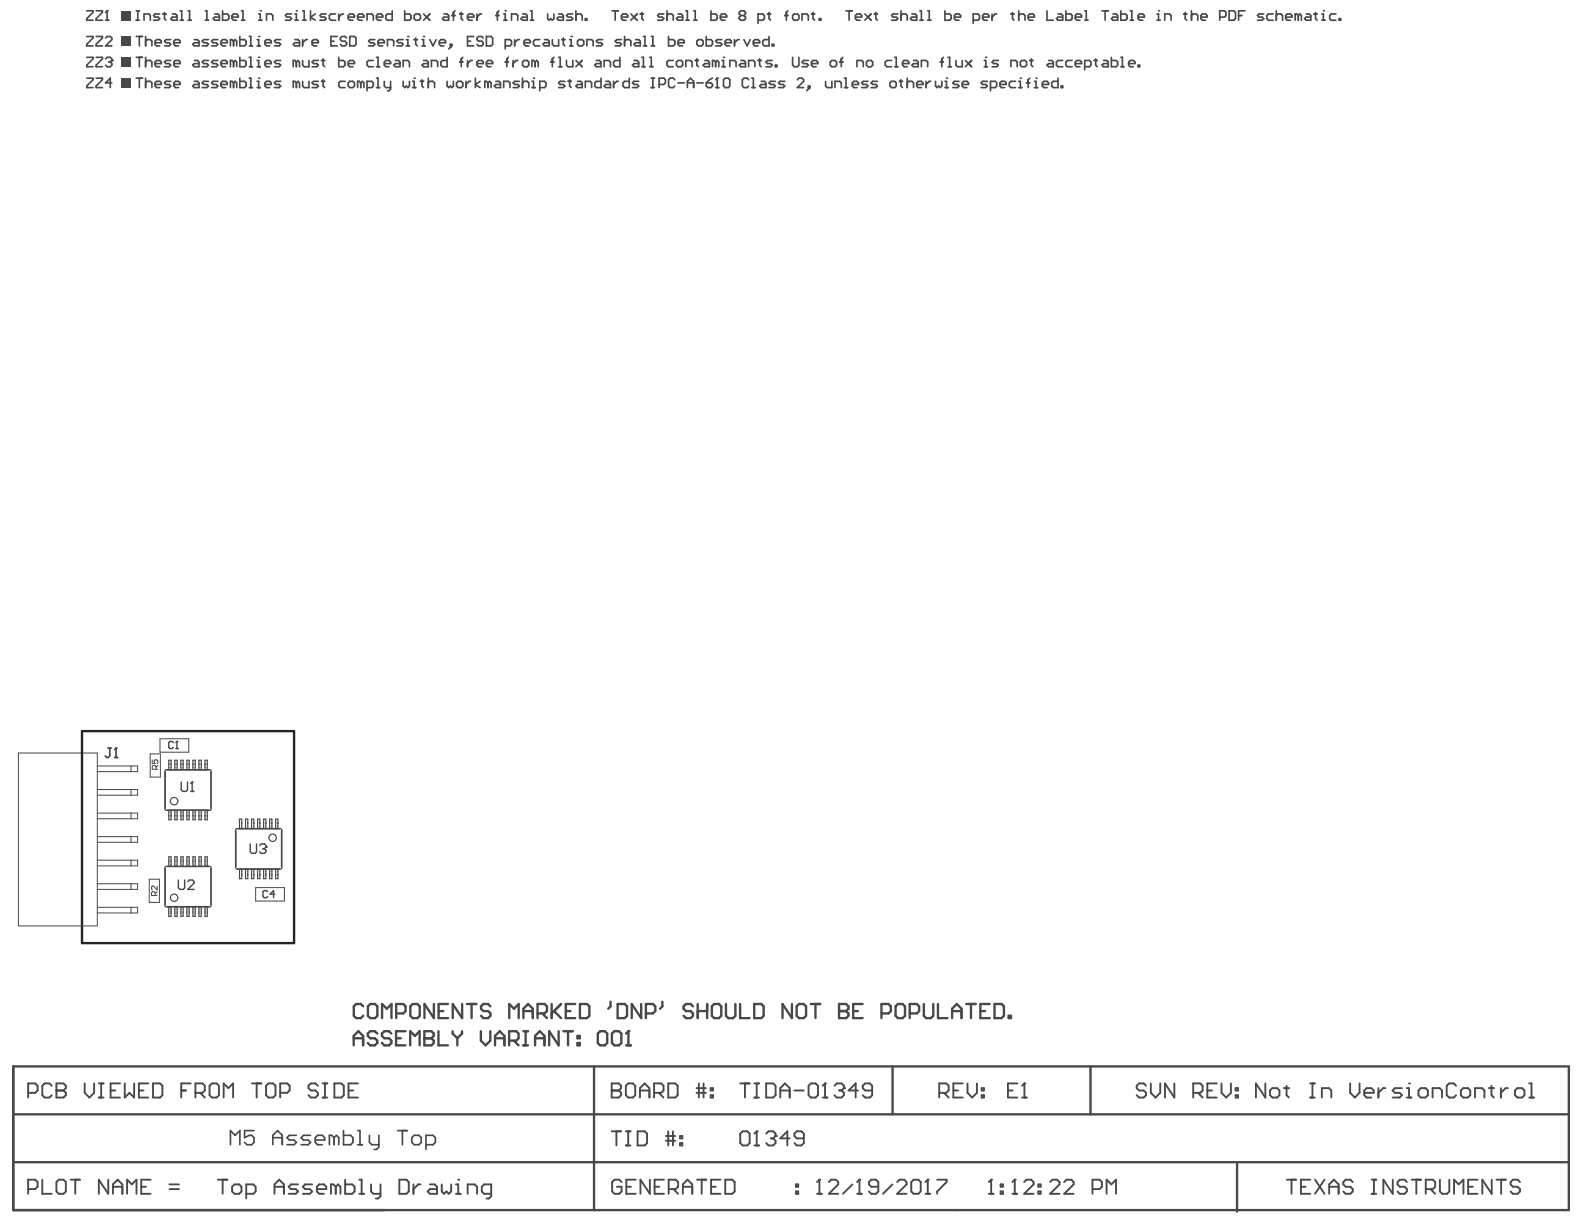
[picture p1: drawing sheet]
<svg xmlns="http://www.w3.org/2000/svg" width="279mm" height="216mm" viewBox="0 0 279 216" stroke-linecap="round" stroke-linejoin="round" font-family="sans-serif">
<path d="M14.5 129h37.4v37.4h-37.4z" fill="none" stroke="#242424" stroke-width=".42"/>
<g fill="none" stroke="#484848" stroke-width=".18">
<path d="M3.2 132.8h14v30.5h-14zM17.2 135.1h7.1v1h-7.1M17.2 139.3h7.1v1h-7.1M23.1 135.1v1M23.1 139.3v1M26.5 133h1.8v4.1h-1.8zM28.2 130.3h5.1v2.4h-5.1zM17.2 143.4h7.1v1h-7.1M17.2 147.6h7.1v1h-7.1M17.2 151.7h7.1v1h-7.1M17.2 155.9h7.1v1h-7.1M23.1 143.4v1"/>
<path d="M23.1 147.6v1M23.1 151.7v1M23.1 155.9v1M26.3 155.1h1.8v4.1h-1.8zM45.1 156.6h5.1v2.3h-5.1zM17.2 160h7.1v1h-7.1M23.1 160v1"/>
</g>
<g fill="none" stroke="#484848" stroke-width=".21">
<path d="M29.1 136.1v6.5M29.2 136.2v6.3M29.4 135.7h7.5M29.5 135.8h7.4M29.8 135.7v-1.6h.4v1.6M30.8 135.7v-1.6h.4v1.6M31.9 135.7v-1.6h.4v1.6M33 135.7v-1.6h.4v1.6M34 135.7v-1.6h.4v1.6M35.1 135.7v-1.6h.4v1.6M36.2 135.7v-1.6h.4v1.6M37.2 136.2v6.3"/>
<path d="M37.3 136.1v6.5M29.1 153.1v6.6M29.2 153.2v6.4M29.4 160h7.5M29.4 152.8h7.5M29.4 142.9h7.5M29.5 159.9h7.4M29.5 152.9h7.4M29.5 142.9h7.4M29.8 160v1.6h.4v-1.6M29.8 142.9v1.7h.4v-1.7M29.8 152.8v-1.7h.4v1.7"/>
<path d="M30.8 142.9v1.7h.4v-1.7M30.8 152.8v-1.7h.4v1.7M30.8 160v1.6h.4v-1.6M31.9 142.9v1.7h.4v-1.7M31.9 152.8v-1.7h.4v1.7M31.9 160v1.6h.4v-1.6M33 160v1.6h.4v-1.6M33 152.8v-1.7h.4v1.7M33 142.9v1.7h.4v-1.7M34 160v1.6h.4v-1.6M34 152.8v-1.7h.4v1.7M34 142.9v1.7h.4v-1.7"/>
<path d="M35.1 160v1.6h.4v-1.6M35.1 152.8v-1.7h.4v1.7M35.1 142.9v1.7h.4v-1.7M36.2 160v1.6h.4v-1.6M36.2 152.8v-1.7h.4v1.7M36.2 142.9v1.7h.4v-1.7M37.2 153.2v6.4M37.3 153.1v6.6M41.5 146.5v6.5M41.6 146.5v6.4M41.9 153.3h7.5M41.9 146.1h7.5"/>
<path d="M41.9 153.3h7.4M41.9 146.2h7.4M42.2 146.1v-1.6h.4v1.6M42.2 153.3v1.7h.4v-1.7M43.3 146.1v-1.6h.4v1.6M43.3 153.3v1.7h.4v-1.7M44.4 153.3v1.7h.4v-1.7M44.4 146.1v-1.6h.4v1.6M45.4 153.3v1.7h.4v-1.7M45.4 146.1v-1.6h.4v1.6M46.5 153.3v1.7h.4v-1.7M46.5 146.1v-1.6h.4v1.6"/>
<path d="M47.6 153.3v1.7h.4v-1.7M47.6 146.1v-1.6h.4v1.6M48.6 153.3v1.7h.4v-1.7M48.6 146.1v-1.6h.4v1.6M49.6 146.5v6.4M49.7 146.5v6.5"/>
</g>
<path d="M2.3 188.1h274.4v25.3h-274.4zM2.3 196.6h274.4M104.8 188.1v25.3M157.4 188.1v8.5M192.4 188.1v8.5M2.3 205h274.3M218.2 205.3v8.4" fill="none" stroke="#484848" stroke-width=".42"/>
<g fill="#484848">
<path d="M21.3 1.9h1.7v1.7h-1.7z" fill-rule="evenodd"/>
<path d="M21.3 6.4h1.7v1.7h-1.7z" fill-rule="evenodd"/>
<path d="M21.3 10.1h1.7v1.7h-1.7z" fill-rule="evenodd"/>
<path d="M21.3 13.8h1.7v1.7h-1.7z" fill-rule="evenodd"/>
</g>
<g fill="none" stroke="#484848" stroke-width=".33">
<path d="M223.2 191.1v2.5l-1.7-2.5v2.5M224 192.3l.4-.4h.9l.4 .4v.9l-.4 .4h-.9l-.4-.4zM226.5 191.9h.8M226.9 191.5v1.7l.4 .4M231.1 193.6h.8M231.1 191.1h.8M231.5 191.1v2.5M233.2 193.6v-1.7h1.2l.4 .4v1.3M238.1 191.1v1.7l.9 .8 .8-.8v-1.7M240.6 192.8h1.7v-.5l-.4-.4h-.8l-.5 .4v.9l.5 .4h.8M243.1 191.9v1.7M244.4 191.9h-.4l-.9 .9"/>
<path d="M247.3 191.9h-1.3l-.4 .4 .4 .5h.9l.4 .4-.4 .4h-1.3M248.1 193.6h.9M248.1 191.9h.4v1.7"/>
</g>
<circle cx="248.5" cy="191.1" r=".17" fill="#484848"/>
<g fill="none" stroke="#484848" stroke-width=".33">
<path d="M177.8 192.3h.8M179.4 191.1h-1.6v2.5h1.6M180.3 193.6h.8M180.7 191.1v2.5M250.6 191.9h.8l.5 .4v.9l-.5 .4h-.8l-.4-.4v-.9zM252.7 193.6v-1.7h1.2l.5 .4v1.3M256.8 191.5l-.4-.4h-.8l-.4 .4v1.7l.4 .4h.8l.4-.4M257.7 192.3l.4-.4h.8l.4 .4v.9l-.4 .4h-.8l-.4-.4zM260.2 193.6v-1.7h1.2l.4 .4v1.3M262.7 191.9h.8M263.1 191.5v1.7l.4 .4M264.7 191.9v1.7"/>
<path d="M266 191.9h-.4l-.9 .9M267.2 192.3l.4-.4h.9l.4 .4v.9l-.4 .4h-.9l-.4-.4zM269.7 193.6h.9M269.7 191.1h.4v2.5"/>
</g>
<path d="M26.8 134v.7h.5l-.1-.3 .1-.4h.4l.1 .2v.3l-.1 .2M27.5 135.7v-.5l-.2-.2h-.3l-.2 .2v.5h1M27.8 135l-.3 .4M27.4 158v-.5l-.2-.2h-.3l-.2 .2v.5h1M27.7 156.3v.7l-.6-.7-.4 .2v.3l.2 .2M27.7 157.3l-.3 .3" fill="none" stroke="#484848" stroke-width=".18"/>
<circle cx="180.7" cy="191.1" r=".17" fill="#484848"/>
<g fill="none" stroke="#484848" stroke-width=".33">
<path d="M107.9 191.1v2.5h1.2l.5-.4v-.4l-.5-.5h-1.2M180.7 191.1l-.4 .4M5 209.7h1.2l.4-.4v-.8l-.4-.4h-1.2v2.5M7.5 208.1v2.5h1.6M10 208.5l.4-.4h.8l.4 .4v1.7l-.4 .4h-.8l-.4-.4zM12.4 208.1h1.7M13.3 208.1v2.5M19.1 208.1v2.5l-1.7-2.5v2.5M19.9 210.6v-1.7l.9-.8 .8 .8v1.7M19.9 209.3h1.7M22.4 210.6v-2.5l.8 .8 .9-.8v2.5M24.9 209.3h.8"/>
<path d="M26.6 208.1h-1.7v2.5h1.7M29.9 209.7h1.7M29.9 208.9h1.7M109.6 208.5l-.4-.4h-.8l-.4 .4v1.7l.4 .4h.8l.4-.4v-.9h-.8M110.5 209.3h.8M112.1 208.1h-1.6v2.5h1.6M114.6 208.1v2.5l-1.6-2.5v2.5M115.5 209.3h.8M117.1 208.1h-1.6v2.5h1.6M118 209.7h1.2l.4-.4v-.8l-.4-.4h-1.2v2.5M118.8 209.7l.8 .9M120.4 209.3h1.7"/>
<path d="M120.4 210.6v-1.7l.9-.8 .8 .8v1.7M122.9 208.1h1.7M123.8 208.1v2.5M125.4 209.3h.9M127.1 208.1h-1.7v2.5h1.7M127.9 208.1h1.3l.4 .4v1.7l-.4 .4h-1.3zM140.4 210.2h.4v.4h-.4zM140.4 208.9h.4v.4h-.4z"/>
</g>
<path d="M30.6 131l-.2-.2h-.4l-.2 .2v.8l.2 .2h.4l.2-.2M31 132h.4M31.2 130.8h.1M31.2 130.8v1.2M31.2 130.8l-.2 .2" fill="none" stroke="#484848" stroke-width=".25"/>
<g fill="none" stroke="#484848" stroke-width=".29">
<path d="M15.3 6.4h1.1v.3l-1.1 1.1v.3h1.1M15.3 10.1h1.1v.3l-1.1 1.1v.3h1.1M17 6.4h1.1v.3l-1.1 1.1v.3h1.1M17 10.1h1.1v.3l-1.1 1.1v.3h1.1M18.6 6.7l.3-.3h.6l.2 .3v.3l-1.1 1.1h1.1M18.6 10.4l.3-.3h.6l.2 .3v.3M19.2 10.9h.3M19.5 10.9l.2 .3v.3l-.2 .3h-.6l-.3-.3M19.7 10.7h.1M19.7 10.7l-.2 .2M24 6.4h1.1M24 10.1h1.1"/>
<path d="M24.6 6.4v1.7M24.6 10.1v1.7M25.7 6.4v1.7M25.7 10.1v1.7M25.7 7.3l.3-.3h.5l.3 .3v.8M25.7 10.9l.3-.2h.5l.3 .2v.9M27.3 7.5h1.2v-.2l-.3-.3h-.6l-.3 .3v.5l.3 .3h.6M27.3 11.2h1.2v-.3l-.3-.2h-.6l-.3 .2v.6l.3 .3h.6M30.1 7h-.8l-.3 .3 .3 .2h.5l.3 .3-.3 .3h-.8M30.1 10.7h-.8l-.3 .2 .3 .3h.5l.3 .3-.3 .3h-.8M30.7 7.5h1.1v-.2l-.3-.3h-.6l-.2 .3v.5l.2 .3h.6M30.7 11.2h1.1v-.3l-.3-.2h-.6l-.2 .2v.6l.2 .3h.6"/>
<path d="M34.3 7h.5l.3 .3v.8h-.8l-.3-.3 .3-.3h.8M34.3 10.7h.5l.3 .2v.9h-.8l-.3-.3 .3-.3h.8M36.8 7h-.9l-.2 .3 .2 .2h.6l.3 .3-.3 .3h-.8M36.8 10.7h-.9l-.2 .2 .2 .3h.6l.3 .3-.3 .3h-.8M38.4 7h-.8l-.3 .3 .3 .2h.6l.2 .3-.2 .3h-.9M38.4 10.7h-.8l-.3 .2 .3 .3h.6l.2 .3-.2 .3h-.9M39 7.5h1.1v-.2l-.3-.3h-.5l-.3 .3v.5l.3 .3h.5M39 11.2h1.1v-.3l-.3-.2h-.5l-.3 .2v.6l.3 .3h.5M41.2 7.3l-.3-.3h-.3v1.1M41.2 10.9l-.3-.2h-.3v1.1M41.2 7.3v.8M41.2 10.9v.9"/>
<path d="M41.2 7.3l.3-.3 .3 .3v.8M41.2 10.9l.3-.2 .3 .2v.9M42.3 6.4v1.7h.8l.3-.3v-.5l-.3-.3h-.8M42.3 10.1v1.7h.8l.3-.3v-.6l-.3-.2h-.8M44 6.4h.2v1.7M44 8.1h.5M44 10.1h.2v1.7M44 11.8h.5M45.4 8.1h.5M45.4 7h.2v1.1M45.4 10.7h.2v1.1M45.4 11.8h.5"/>
<path d="M45.6 6.4h.1M45.6 10.1h.1M46.7 7.5h1.1v-.2l-.2-.3h-.6l-.3 .3v.5l.3 .3h.6M46.7 11.2h1.1v-.3l-.2-.2h-.6l-.3 .2v.6l.3 .3h.6M49.5 7h-.8l-.3 .3 .3 .2h.5l.3 .3-.3 .3h-.8M49.5 10.7h-.8l-.3 .2 .3 .3h.5l.3 .3-.3 .3h-.8M52 7h.6l.2 .3v.8h-.8l-.3-.3 .3-.3h.8M52.3 10.9l.3-.2 .2 .2v.9M52.3 10.9l-.3-.2h-.3v1.1M52.3 10.9v.9M53.4 7v1.1M53.4 10.7v.8l.3 .3h.8v-1.1"/>
<path d="M54.2 7h-.3l-.5 .5M55 7.5h1.2v-.2l-.3-.3h-.6l-.3 .3v.5l.3 .3h.6M56.2 10.7h-.9l-.3 .2 .3 .3h.6l.3 .3-.3 .3h-.9M56.7 10.7h.6M57 10.4v1.1l.3 .3M58.4 7.3h.5M59.5 6.4h-1.1v1.7h1.1M59.8 10.1v1.7h.8l.3-.3v-.6l-.3-.2h-.8M61.1 6.7l-.2-.3h-.6l-.3 .3v.3l.3 .3h.6l.2 .2v.3l-.2 .3h-.6l-.3-.3M61.4 11.2h1.1v-.3l-.3-.2h-.5l-.3 .2v.6l.3 .3h.5M61.7 6.4h.8l.3 .3v1.1l-.3 .3h-.8zM65.8 10.7h-.8l-.3 .2v.6l.3 .3h.8"/>
<path d="M66.1 7h-.8l-.3 .3 .3 .2h.5l.3 .3-.3 .3h-.8M66.4 10.1h.3v1.7M66.4 11.8h.6M66.7 7.5h1.1v-.2l-.3-.3h-.5l-.3 .3v.5l.3 .3h.5M67.8 11.2h1.1v-.3l-.3-.2h-.5l-.3 .2v.6l.3 .3h.5M68.3 8.1v-1.1h.9l.3 .3v.8M69.7 10.7h.6l.3 .2v.9h-.9l-.2-.3 .2-.3h.9M71.1 7h-.8l-.3 .3 .3 .2h.5l.3 .3-.3 .3h-.8M71.1 11.8v-1.1h.8l.3 .2v.9M71.7 8.1h.5M71.7 7h.2v1.1M71.9 6.4h.1"/>
<path d="M73.1 7h.5M73.3 6.7v1.1l.3 .3M74.4 8.1h.6M74.4 7h.3v1.1M74.7 6.4h.1M74.7 10.7h.6l.2 .2v.9h-.8l-.3-.3 .3-.3h.8M75.8 7l.6 1.1 .5-1.1M76.1 11.8v-1.1h.8l.3 .2v.9M77.5 7.5h1.1v-.2l-.3-.3h-.5l-.3 .3v.5l.3 .3h.5M78.9 10.1v1.7h-.9l-.2-.3v-.6l.2-.2h.9M79.4 7.8h.3v.3h-.3zM79.7 8.1l-.6 .5"/>
<path d="M81.1 10.9h.5M81.6 10.1l-.2 .3v1.4M82.5 7.3h.5M82.5 10.7v1.1M83.3 10.7h-.3l-.5 .5M83.6 6.4h-1.1v1.7h1.1M84.1 11.2h1.1v-.3l-.2-.2h-.6l-.3 .2v.6l.3 .3h.6M85.2 6.7l-.2-.3h-.6l-.3 .3v.3l.3 .3h.6l.2 .2v.3l-.2 .3h-.6l-.3-.3M85.8 6.4h.8l.3 .3v1.1l-.3 .3h-.8zM85.8 11.2h1.1v-.3l-.3-.2h-.5l-.3 .2v.6l.3 .3h.5M89.1 8.1h.8l.3-.3v-.5l-.3-.3h-.8v1.6M89.1 10.9h.6"/>
<path d="M89.7 10.1l-.3 .3v1.4M90.5 10.7v1.1M90.8 7v1.1M91.3 10.7h-.2l-.6 .5M91.6 7h-.3l-.5 .5M92.2 10.9l.2-.2h.6l.3 .2v.6l-.3 .3h-.6l-.2-.3zM92.4 7.5h1.1v-.2l-.2-.3h-.6l-.3 .3v.5l.3 .3h.6M94.4 10.9l-.3-.2h-.3v1.1M94.4 10.9v.9M94.4 10.9l.3-.2 .2 .2v.9M95.2 7h-.8l-.3 .3v.5l.3 .3h.8M96 7h.6l.3 .3v.8h-.9l-.2-.3 .2-.3h.9"/>
<path d="M97.2 10.9h.5M97.4 7v.8l.3 .3h.8v-1.1M97.7 10.1l-.3 .3v1.4M98.5 10.1h.3v1.7M98.5 11.8h.6M99.1 7h.5M99.4 6.7v1.1l.2 .3M99.9 10.7v.8l.3 .3h.8v-1.1M100.5 8.1h.5M100.5 7h.3v1.1M100.8 6.4h.1M101.6 10.7l1.1 1.1"/>
<path d="M101.9 7.3l.2-.3h.6l.3 .3v.5l-.3 .3h-.6l-.2-.3zM102.7 10.7l-1.1 1.1M103.5 8.1v-1.1h.9l.2 .3v.8M105.2 10.7h.5l.3 .2v.9h-.8l-.3-.3 .3-.3h.8M106.3 7h-.8l-.3 .3 .3 .2h.5l.3 .3-.3 .3h-.8M106.6 11.8v-1.1h.8l.3 .2v.9M109.3 10.1v1.7h-.8l-.3-.3v-.6l.3-.2h.8M109.6 7h-.8l-.3 .3 .3 .2h.5l.3 .3-.3 .3h-.8M110.2 7.3l.2-.3h.6l.3 .3v.8M110.2 6.4v1.7M111.8 10.7h.6l.3 .2v.9h-.9l-.2-.3 .2-.3h.9M112.1 7h.6l.2 .3v.8h-.8l-.3-.3 .3-.3h.8"/>
<path d="M113.2 10.1h.3v1.7M113.2 11.8h.6M113.5 6.4h.3v1.7M113.5 8.1h.5M114.6 10.1h.3v1.7M114.6 11.8h.6M114.9 6.4h.3v1.7M114.9 8.1h.5M117.9 6.4v1.7h.9l.2-.3v-.5l-.2-.3h-.9M118.8 10.7h-.9l-.3 .2v.6l.3 .3h.9M119.3 10.9l.3-.2h.5l.3 .2v.6l-.3 .3h-.5l-.3-.3zM119.6 7.5h1.1v-.2l-.3-.3h-.5l-.3 .3v.5l.3 .3h.5"/>
<path d="M121 11.8v-1.1h.8l.3 .2v.9M122.6 10.7h.6M122.9 7.3l.3-.3h.5l.3 .3v.5l-.3 .3h-.5l-.3-.3zM122.9 10.4v1.1l.3 .3M124.3 10.7h.5l.3 .2v.9h-.8l-.3-.3 .3-.3h.8M124.6 6.4v1.7h.8l.3-.3v-.5l-.3-.3h-.8M126.2 10.9l-.2-.2h-.3v1.1M126.2 10.9v.9M126.2 10.9l.3-.2 .3 .2v.9M127.3 7h-.8l-.3 .3 .3 .2h.6l.2 .3-.2 .3h-.9M127.3 11.8h.6M127.3 10.7h.3v1.1"/>
<path d="M127.6 10.1h.1M127.9 7.5h1.1v-.2l-.3-.3h-.5l-.3 .3v.5l.3 .3h.5M128.7 11.8v-1.1h.9l.2 .2v.9M129.6 7v1.1M130.4 7h-.3l-.5 .5M130.7 10.7h.5l.3 .2v.9h-.8l-.3-.3 .3-.3h.8M131.2 7l.6 1.1 .5-1.1M132.1 11.8v-1.1h.8l.3 .2v.9M132.9 7.5h1.1v-.2l-.3-.3h-.5l-.3 .3v.5l.3 .3h.5M133.7 10.7h.6M134 10.4v1.1l.3 .3M135.7 6.4v1.7h-.9l-.3-.3v-.5l.3-.3h.9"/>
<path d="M136.2 7.8h.3v.3h-.3zM136.2 10.7h-.8l-.3 .2 .3 .3h.5l.3 .3-.3 .3h-.8M136.8 11.5h.2v.3h-.2zM139.8 10.1v1.4l.3 .3h.5l.3-.3v-1.4M142.6 10.7h-.9l-.2 .2 .2 .3h.6l.3 .3-.3 .3h-.8M143.1 11.2h1.1v-.3l-.2-.2h-.6l-.3 .2v.6l.3 .3h.6M146.7 10.7h.6l.3 .2v.6l-.3 .3h-.6l-.2-.3v-.6zM148.1 10.9h.6M148.7 10.1l-.3 .3v1.4M151.2 11.8v-1.1h.8l.3 .2v.9M153.1 10.7h.6l.2 .2v.6l-.2 .3h-.6l-.3-.3v-.6zM157.3 10.7h-.9l-.2 .2v.6l.2 .3h.9"/>
<path d="M157.8 10.1h.3v1.7M157.8 11.8h.6M159.2 11.2h1.1v-.3l-.3-.2h-.5l-.3 .2v.6l.3 .3h.5M161.1 10.7h.6l.3 .2v.9h-.9l-.2-.3 .2-.3h.9M162.5 11.8v-1.1h.9l.2 .2v.9M165.8 10.9h.6M166.4 10.1l-.3 .3v1.4M167.2 10.1h.3v1.7M167.2 11.8h.6M168.6 10.7v.8l.3 .3h.8v-1.1M170.3 10.7l1.1 1.1M171.4 10.7l-1.1 1.1"/>
<path d="M173.6 11.8h.6M173.6 10.7h.3v1.1M173.9 10.1h.1M176.1 10.7h-.8l-.3 .2 .3 .3h.5l.3 .3-.3 .3h-.8M178.3 11.8v-1.1h.8l.3 .2v.9M180 10.9l.2-.2h.6l.3 .2v.6l-.3 .3h-.6l-.2-.3zM181.6 10.7h.6M181.9 10.4v1.1l.3 .3M185 10.7h.5l.3 .2v.9h-.8l-.3-.3 .3-.3h.8M187.5 10.7h-.9l-.3 .2v.6l.3 .3h.9M189.1 10.7h-.8l-.3 .2v.6l.3 .3h.8M189.7 11.2h1.1v-.3l-.3-.2h-.6l-.2 .2v.6l.2 .3h.6"/>
<path d="M191.3 11.8h.9l.2-.3v-.6l-.2-.2h-.9v1.6M193 10.7h.5M193.3 10.4v1.1l.2 .3M194.7 10.7h.5l.3 .2v.9h-.8l-.3-.3 .3-.3h.8M196 10.1v1.7h.9l.2-.3v-.6l-.2-.2h-.9M197.7 10.1h.3v1.7M197.7 11.8h.6M199.1 11.2h1.1v-.3l-.3-.2h-.5l-.3 .2v.6l.3 .3h.5M200.7 11.5h.3v.3h-.3zM19.1 132h.5M19.4 132v1.3l-.3 .3h-.3l-.3-.3M20.2 133.6h.6"/>
<path d="M20.5 132h.1M20.5 132v1.6M20.5 132l-.3 .2"/>
</g>
<circle cx="107.9" cy="192.3" r=".17" fill="#484848"/>
<g fill="none" stroke="#484848" stroke-width=".33">
<path d="M107.9 191.1h1.2l.5 .4v.4l-.5 .4h-1.2M110.4 191.5l.4-.4h.8l.5 .4v1.7l-.5 .4h-.8l-.4-.4zM112.9 192.3h1.6M112.9 193.6v-1.7l.8-.8 .8 .8v1.7M115.4 192.8h1.2l.4-.5v-.8l-.4-.4h-1.2v2.5M116.2 192.8l.8 .8M117.9 191.1h1.2l.4 .4v1.7l-.4 .4h-1.2zM122.9 192.8h1.6M122.9 191.9h1.6M123.3 191.1v2.5M124.1 191.1v2.5M125.3 191.9h.5v.4h-.5z"/>
<path d="M125.3 193.2h.5v.4h-.5z"/>
</g>
<path d="M105.4 182.3l.5-.4h.8l.4 .4v1.7l-.4 .4h-.8l-.5-.4zM107.9 182.3l.5-.4h.8l.4 .4v1.7l-.4 .4h-.8l-.5-.4zM110.4 184.4h.9M110.8 181.9v2.5" fill="none" stroke="#484848" stroke-width=".42"/>
<circle cx="110.8" cy="181.9" r=".21" fill="#484848"/>
<path d="M110.8 181.9l-.4 .4" fill="none" stroke="#484848" stroke-width=".42"/>
<path d="M174.4 210.6h.8M174.8 208.1v2.5" fill="none" stroke="#484848" stroke-width=".33"/>
<circle cx="174.8" cy="208.1" r=".17" fill="#484848"/>
<path d="M174.8 208.1l-.4 .4M176.5 208.9h.4v.4h-.4zM176.5 210.2h.4v.4h-.4zM178.6 210.6h.8M179 208.1v2.5" fill="none" stroke="#484848" stroke-width=".33"/>
<circle cx="179" cy="208.1" r=".17" fill="#484848"/>
<g fill="none" stroke="#484848" stroke-width=".33">
<path d="M130.6 200l.4-.4h.8l.4 .4v1.6l-.4 .4h-.8l-.4-.4zM133.5 199.6v2.4M165.7 192.8h1.2l.4-.5v-.8l-.4-.4h-1.2v2.5M166.5 192.8l.8 .8M168.2 192.3h.8M169.8 191.1h-1.6v2.5h1.6M170.7 191.1v1.7l.8 .8 .8-.8v-1.7M173.1 193.2h.5v.4h-.5zM173.1 191.9h.5v.4h-.5zM133.1 202h.8M179 208.1l-.4 .4M180.7 208.5l.4-.4h.8l.4 .4v.4l-1.6 1.7h1.6"/>
<path d="M183.1 210.2h.5v.4h-.5zM183.1 208.9h.5v.4h-.5zM185.2 208.5l.4-.4h.9l.4 .4v.4l-1.7 1.7h1.7M187.7 208.5l.4-.4h.9l.4 .4v.4l-1.7 1.7h1.7M192.7 209.7h1.2l.5-.4v-.8l-.5-.4h-1.2v2.5M195.2 210.6v-2.5l.8 .8 .9-.8v2.5"/>
</g>
<g fill="none" stroke="#484848" stroke-width=".29">
<path d="M15.3 13.8h1.1v.3l-1.1 1.1v.3h1.1M15.3 1.9h1.1v.3l-1.1 1.1v.3h1.1M17 13.8h1.1v.3l-1.1 1.1v.3h1.1M17 1.9h1.1v.3l-1.1 1.1v.3h1.1M18.6 3.6h.6M18.9 1.9h.1M18.9 1.9v1.7M18.9 1.9l-.3 .3M19.7 14.6h-1.1l.9-.8v1.7M24 13.8h1.1M24.6 13.8v1.7M25.7 13.8v1.7"/>
<path d="M25.7 14.6l.3-.3h.5l.3 .3v.9M27.3 14.9h1.2v-.3l-.3-.3h-.6l-.3 .3v.6l.3 .3h.6M30.1 14.3h-.8l-.3 .3 .3 .3h.5l.3 .3-.3 .3h-.8M30.7 14.9h1.1v-.3l-.3-.3h-.6l-.2 .3v.6l.2 .3h.6M34.3 14.3h.5l.3 .3v.9h-.8l-.3-.3 .3-.3h.8M36.8 14.3h-.9l-.2 .3 .2 .3h.6l.3 .3-.3 .3h-.8M38.4 14.3h-.8l-.3 .3 .3 .3h.6l.2 .3-.2 .3h-.9M39 14.9h1.1v-.3l-.3-.3h-.5l-.3 .3v.6l.3 .3h.5M41.2 14.6l-.3-.3h-.3v1.2M41.2 14.6v.9M41.2 14.6l.3-.3 .3 .3v.9M42.3 13.8v1.7h.8l.3-.3v-.6l-.3-.3h-.8"/>
<path d="M44 13.8h.2v1.7M44 15.5h.5M45.4 15.5h.5M45.4 14.3h.2v1.2M45.6 13.8h.1M46.7 14.9h1.1v-.3l-.2-.3h-.6l-.3 .3v.6l.3 .3h.6M49.5 14.3h-.8l-.3 .3 .3 .3h.5l.3 .3-.3 .3h-.8M52.3 14.6l-.3-.3h-.3v1.2M52.3 14.6v.9M52.3 14.6l.3-.3 .2 .3v.9M53.4 14.3v.9l.3 .3h.8v-1.2M56.2 14.3h-.9l-.3 .3 .3 .3h.6l.3 .3-.3 .3h-.9"/>
<path d="M56.7 14.3h.6M57 14.1v1.1l.3 .3M60.9 14.3h-.9l-.2 .3v.6l.2 .3h.9M61.7 14.3h.5l.3 .3v.6l-.3 .3h-.5l-.3-.3v-.6zM63.6 14.6l-.2-.3h-.3v1.2M63.6 14.6v.9M63.6 14.6l.3-.3 .3 .3v.9M64.7 15.5h.9l.2-.3v-.6l-.2-.3h-.9v1.7M66.4 13.8h.3v1.7M66.4 15.5h.6M67.8 14.3v.9l.3 .3h.8M68.9 14.3v1.4l-.3 .3h-.3"/>
<path d="M71.1 14.3v.9l.3 .3 .3-.3 .2 .3 .3-.3v-.9M72.8 15.5h.5M72.8 14.3h.3v1.2M73.1 13.8h.1M74.2 14.3h.5M74.4 14.1v1.1l.3 .3M75.5 14.6l.3-.3h.6l.3 .3v.9M75.5 13.8v1.7M78.9 14.3v.9l.2 .3 .3-.3 .3 .3 .3-.3v-.9M80.5 14.6l.3-.3h.6l.2 .3v.6l-.2 .3h-.6l-.3-.3zM82.2 14.3v1.2M83 14.3h-.3l-.5 .6"/>
<path d="M83.9 13.8v1.7M84.7 14.3l-.8 .6 .8 .6M86.1 14.6l-.3-.3h-.3v1.2M86.1 14.6v.9M86.1 14.6l.2-.3 .3 .3v.9M87.5 14.3h.5l.3 .3v.9h-.8l-.3-.3 .3-.3h.8M88.8 15.5v-1.2h.9l.2 .3v.9M91.6 14.3h-.8l-.3 .3 .3 .3h.5l.3 .3-.3 .3h-.8M92.2 14.6l.2-.3h.6l.3 .3v.9M92.2 13.8v1.7M93.8 15.5h.6M93.8 14.3h.3v1.2"/>
<path d="M94.1 13.8h.1M95.2 15.5h.8l.3-.3v-.6l-.3-.3h-.8v1.7M99.6 14.3h-.8l-.3 .3 .3 .3h.6l.2 .3-.2 .3h-.9M100.2 14.3h.6M100.5 14.1v1.1l.3 .3M101.9 14.3h.5l.3 .3v.9h-.8l-.3-.3 .3-.3h.8M103.2 15.5v-1.2h.9l.3 .3v.9M106 13.8v1.7h-.8l-.3-.3v-.6l.3-.3h.8M106.8 14.3h.6l.3 .3v.9h-.9l-.2-.3 .2-.3h.9M108.2 14.3v1.2M109.1 14.3h-.3l-.6 .6M111 13.8v1.7h-.8l-.3-.3v-.6l.3-.3h.8"/>
<path d="M112.7 14.3h-.9l-.2 .3 .2 .3h.6l.3 .3-.3 .3h-.8M114.9 13.8h.5M114.9 15.5h.5M115.2 13.8v1.7M116.3 14.9h.8l.3-.3v-.5l-.3-.3h-.8v1.7M119 14.1l-.2-.3h-.6l-.3 .3v1.1l.3 .3h.6l.2-.3M119.6 14.6h1.1M121.2 14.6h1.2M121.2 15.5v-1.2l.6-.5 .6 .5v1.2M122.9 14.6h1.1M124.6 14.6h.8l.3 .3v.3l-.3 .3h-.6l-.2-.3zM125.7 13.8l-.6 .3-.5 .5"/>
<path d="M126.2 15.5h.6M126.5 13.8h.1M126.5 13.8v1.7M126.5 13.8l-.3 .3M127.9 13.8h.6l.2 .3v1.1l-.2 .3h-.6l-.3-.3v-1.1zM132.1 14.1l-.3-.3h-.6l-.3 .3v1.1l.3 .3h.6l.3-.3M132.6 13.8h.3v1.7M132.6 15.5h.6M134.3 14.3h.5l.3 .3v.9h-.8l-.3-.3 .3-.3h.8M136.8 14.3h-.9l-.2 .3 .2 .3h.6l.3 .3-.3 .3h-.8M138.4 14.3h-.8l-.3 .3 .3 .3h.5l.3 .3-.3 .3h-.8M140.6 14.1l.3-.3h.6l.2 .3v.2l-1.1 1.2h1.1"/>
<path d="M142.6 15.2h.3v.3h-.3zM142.9 15.5l-.6 .5M145.6 14.3v.9l.3 .3h.8v-1.2M147.3 15.5v-1.2h.8l.3 .3v.9M148.9 13.8h.3v1.7M148.9 15.5h.6M150.3 14.9h1.1v-.3l-.2-.3h-.6l-.3 .3v.6l.3 .3h.6M153.1 14.3h-.8l-.3 .3 .3 .3h.5l.3 .3-.3 .3h-.8M154.8 14.3h-.9l-.2 .3 .2 .3h.6l.3 .3-.3 .3h-.8M157.3 14.3h.5l.3 .3v.6l-.3 .3h-.5l-.3-.3v-.6zM158.6 14.3h.6M158.9 14.1v1.1l.3 .3"/>
<path d="M160 14.6l.3-.3h.6l.2 .3v.9M160 13.8v1.7M161.7 14.9h1.1v-.3l-.3-.3h-.5l-.3 .3v.6l.3 .3h.5M163.4 14.3v1.2M164.2 14.3h-.3l-.5 .6M165 14.3v.9l.3 .3 .3-.3 .2 .3 .3-.3v-.9M166.7 15.5h.5M166.7 14.3h.3v1.2M167 13.8h.1M169.2 14.3h-.9l-.2 .3 .2 .3h.6l.3 .3-.3 .3h-.8M169.7 14.9h1.1v-.3l-.2-.3h-.6l-.3 .3v.6l.3 .3h.6M174.2 14.3h-.9l-.3 .3 .3 .3h.6l.3 .3-.3 .3h-.9"/>
<path d="M174.7 15.5h.8l.3-.3v-.6l-.3-.3h-.8v1.7M176.4 14.9h1.1v-.3l-.3-.3h-.6l-.2 .3v.6l.2 .3h.6M179.1 14.3h-.8l-.3 .3v.6l.3 .3h.8M179.7 15.5h.5M179.7 14.3h.3v1.2M180 13.8h.1M181.1 14.6h.5M181.6 13.8l-.2 .3v1.4M182.5 15.5h.5M182.5 14.3h.2v1.2M182.7 13.8h.1M183.9 14.9h1.1v-.3l-.3-.3h-.6l-.2 .3v.6l.2 .3h.6"/>
<path d="M186.6 13.8v1.7h-.8l-.3-.3v-.6l.3-.3h.8M187.2 15.2h.3v.3h-.3z"/>
</g>
<circle cx="133.5" cy="199.6" r=".17" fill="#484848"/>
<path d="M133.5 199.6l-.4 .4M135.1 200l.5-.4h.8l.4 .4v.4" fill="none" stroke="#484848" stroke-width=".33"/>
<circle cx="136.8" cy="200.4" r=".17" fill="#484848"/>
<g fill="none" stroke="#484848" stroke-width=".33">
<path d="M107.9 199.6h1.7M108.7 199.6v2.4M110.4 199.6h.8M110.8 199.6v2.4M112.5 199.6h1.2l.4 .4v1.6l-.4 .4h-1.2zM117.9 199.6v2.4M118.7 199.6v2.4M38.4 208.1h1.7M39.3 208.1v2.5M40.9 209.3l.5-.4h.8l.4 .4v.9l-.4 .4h-.8l-.5-.4zM43.4 210.6h1.3l.4-.4v-.9l-.4-.4h-1.3v2.5M48.4 210.6v-1.7l.8-.8 .9 .8v1.7"/>
<path d="M48.4 209.3h1.7M52.6 208.9h-1.3l-.4 .4 .4 .4h.9l.4 .5-.4 .4h-1.3M55.1 208.9h-1.3l-.4 .4 .4 .4h.8l.5 .5-.5 .4h-1.2M55.9 209.7h1.7v-.4l-.5-.4h-.8l-.4 .4v.9l.4 .4h.8M59.2 209.3l-.4-.4h-.4v1.7M59.2 209.3v1.3M59.2 209.3l.4-.4 .5 .4v1.3M60.9 208.1v2.5h1.2l.4-.4v-.9l-.4-.4h-1.2M63.4 208.1h.4v2.5M63.4 210.6h.8M65.5 208.9v1.3l.4 .4h1.2M67.1 208.9v2.1l-.4 .4h-.4"/>
<path d="M70.4 208.1h1.3l.4 .4v1.7l-.4 .4h-1.3zM72.9 208.9v1.7M74.2 208.9h-.4l-.9 .8M75.8 208.9h.9l.4 .4v1.3h-1.3l-.4-.4 .4-.5h1.3M77.9 208.9v1.3l.4 .4 .4-.4 .5 .4 .4-.4v-1.3M80.4 210.6h.8M80.4 208.9h.4v1.7M110.4 202h.8M117.5 200.4h1.6M117.5 201.2h1.6M119.9 200.4h.5v.4h-.5zM119.9 201.6h.5v.4h-.5z"/>
<path d="M136 200.8h.4M136.4 200.8l.4 .4v.4l-.4 .4h-.8l-.5-.4M136.8 200.4l-.4 .4M139.3 200.8h-1.7l1.3-1.2v2.4M141.8 200.8h-1.3l-.4-.4v-.4l.4-.4h.9l.4 .4v1.6l-.4 .4h-.9l-.4-.4"/>
</g>
<circle cx="80.8" cy="208.1" r=".17" fill="#484848"/>
<path d="M82.5 210.6v-1.7h1.2l.4 .4v1.3M86.6 210.6h-1.2l-.4-.4v-.9l.4-.4h1.2v2.1l-.4 .4h-.4M144.1 210.6h.8M144.5 208.1v2.5" fill="none" stroke="#484848" stroke-width=".33"/>
<circle cx="144.5" cy="208.1" r=".17" fill="#484848"/>
<path d="M144.5 208.1l-.4 .4M146.2 208.5l.4-.4h.8l.5 .4v.4l-1.7 1.7h1.7M150.4 208.9l-1.7 1.7M151.2 210.6h.8M151.6 208.1v2.5" fill="none" stroke="#484848" stroke-width=".33"/>
<circle cx="151.6" cy="208.1" r=".17" fill="#484848"/>
<path d="M151.6 208.1l-.4 .4M154.9 209.3h-1.2l-.4-.4v-.4l.4-.4h.8l.4 .4v1.7l-.4 .4h-.8l-.4-.4M157.4 208.9l-1.6 1.7M158.2 208.5l.5-.4h.8l.4 .4v.4l-1.7 1.7h1.7M160.7 208.5l.5-.4h.8l.4 .4v1.7l-.4 .4h-.8l-.5-.4zM163.2 210.6h.9M163.6 208.1v2.5" fill="none" stroke="#484848" stroke-width=".33"/>
<circle cx="163.6" cy="208.1" r=".17" fill="#484848"/>
<g fill="none" stroke="#484848" stroke-width=".33">
<path d="M130.6 191.1h1.6M131.4 191.1v2.5M133.1 191.1h.8M133.1 193.6h.8M133.5 191.1v2.5M135.1 191.1h1.3l.4 .4v1.7l-.4 .4h-1.3zM137.6 193.6v-1.7l.9-.8 .8 .8v1.7M137.6 192.3h1.7M140.1 192.3h1.7M142.6 191.5l.4-.4h.9l.4 .4v1.7l-.4 .4h-.9l-.4-.4zM145.1 193.6h.8M145.5 191.1v2.5"/>
<path d="M163.6 208.1l-.4 .4M165.3 208.1h1.7v.4l-1.7 1.7v.4"/>
</g>
<circle cx="145.5" cy="191.1" r=".17" fill="#484848"/>
<path d="M145.5 191.1l-.4 .4M147.2 191.5l.4-.4h.8l.5 .4v.4" fill="none" stroke="#484848" stroke-width=".33"/>
<circle cx="148.9" cy="191.9" r=".17" fill="#484848"/>
<g fill="none" stroke="#484848" stroke-width=".33">
<path d="M148 192.3h.4M148.4 192.3l.5 .5v.4l-.5 .4h-.8l-.4-.4M148.9 191.9l-.5 .4M151.3 192.3h-1.6l1.2-1.2v2.5M153.8 192.3h-1.2l-.4-.4v-.4l.4-.4h.8l.4 .4v1.7l-.4 .4h-.8l-.4-.4M202.2 191.5l-.5-.4h-.8l-.4 .4v.4l.4 .4h.8l.5 .5v.4l-.5 .4h-.8l-.4-.4M203 191.1v1.7l.8 .8 .9-.8v-1.7M207.1 191.1v2.5l-1.6-2.5v2.5M210.5 192.8h1.2l.4-.5v-.8l-.4-.4h-1.2v2.5M211.3 192.8l.8 .8M213 192.3h.8M214.6 191.1h-1.6v2.5h1.6"/>
<path d="M215.5 191.1v1.7l.8 .8 .8-.8v-1.7M217.9 191.9h.5v.4h-.5zM217.9 193.2h.5v.4h-.5z"/>
</g>
<g fill="none" stroke="#484848" stroke-width=".42">
<path d="M64.1 177.5l-.4-.4h-.9l-.4 .4v1.7l.4 .4h.9l.4-.4M64.9 177.5l.4-.4h.8l.5 .4v1.7l-.5 .4h-.8l-.4-.4zM67.4 179.6v-2.5l.8 .8 .9-.8v2.5M69.9 178.8h1.2l.4-.5v-.8l-.4-.4h-1.2v2.5M72.4 177.5l.4-.4h.8l.4 .4v1.7l-.4 .4h-.8l-.4-.4zM76.5 177.1v2.5l-1.6-2.5v2.5M77.4 178.3h.8M79 177.1h-1.6v2.5h1.6M81.5 177.1v2.5l-1.6-2.5v2.5M82.4 177.1h1.6M83.2 177.1v2.5M86.5 177.5l-.4-.4h-.8l-.5 .4v.4l.5 .4h.8l.4 .5v.4l-.4 .4h-.8l-.5-.4"/>
<path d="M89.8 179.6v-2.5l.9 .8 .8-.8v2.5M92.3 178.3h1.7M92.3 179.6v-1.7l.9-.8 .8 .8v1.7M94.8 178.8h1.3l.4-.5v-.8l-.4-.4h-1.3v2.5M95.6 178.8l.9 .8M97.3 177.1v2.5M97.7 178.3l1.3 1.3M99 177.1l-1.7 1.7M99.8 178.3h.8M101.5 177.1h-1.7v2.5h1.7M102.3 177.1h1.2l.5 .4v1.7l-.5 .4h-1.2zM107.7 176.7v.8l-.4 .4"/>
<path d="M108.9 177.1h1.3l.4 .4v1.7l-.4 .4h-1.3zM113.1 177.1v2.5l-1.7-2.5v2.5M113.9 178.8h1.3l.4-.5v-.8l-.4-.4h-1.3v2.5M116.8 176.7v.8l-.4 .4M122.2 177.5l-.4-.4h-.8l-.4 .4v.4l.4 .4h.8l.4 .5v.4l-.4 .4h-.8l-.4-.4M123.1 178.3h1.6M123.1 177.1v2.5M124.7 177.1v2.5M125.6 177.5l.4-.4h.8l.4 .4v1.7l-.4 .4h-.8l-.4-.4zM128.1 177.1v2.1l.4 .4h.8l.4-.4v-2.1M130.5 177.1v2.5h1.7M133 177.1h1.3l.4 .4v1.7l-.4 .4h-1.3z"/>
<path d="M139.7 177.1v2.5l-1.7-2.5v2.5M140.5 177.5l.4-.4h.9l.4 .4v1.7l-.4 .4h-.9l-.4-.4zM143 177.1h1.7M143.8 177.1v2.5M148 177.1v2.5h1.2l.5-.4v-.4l-.5-.5h-1.2"/>
</g>
<circle cx="148" cy="178.3" r=".21" fill="#484848"/>
<g fill="none" stroke="#484848" stroke-width=".42">
<path d="M148 177.1h1.2l.5 .4v.4l-.5 .4h-1.2M150.5 178.3h.8M152.2 177.1h-1.7v2.5h1.7M155.5 178.8h1.2l.4-.5v-.8l-.4-.4h-1.2v2.5M158.4 177.1h.8l.4 .4v1.7l-.4 .4h-.8l-.4-.4v-1.7zM160.5 178.8h1.2l.4-.5v-.8l-.4-.4h-1.2v2.5M163 177.1v2.1l.4 .4h.8l.4-.4v-2.1M165.4 177.1v2.5h1.7M167.9 178.3h1.7M167.9 179.6v-1.7l.9-.8 .8 .8v1.7M170.4 177.1h1.7M171.3 177.1v2.5"/>
<path d="M172.9 178.3h.9M174.6 177.1h-1.7v2.5h1.7M175.4 177.1h1.3l.4 .4v1.7l-.4 .4h-1.3zM177.9 179.2h.4v.4h-.4zM62.4 184.4v-1.7l.8-.8 .8 .8v1.7M62.4 183.1h1.6M66.5 182.3l-.4-.4h-.8l-.4 .4v.4l.4 .4h.8l.4 .5v.4l-.4 .4h-.8l-.4-.4M69 182.3l-.4-.4h-.8l-.4 .4v.4l.4 .4h.8l.4 .5v.4l-.4 .4h-.8l-.4-.4M69.9 183.1h.8M71.5 181.9h-1.6v2.5h1.6M72.4 184.4v-2.5l.8 .8 .8-.8v2.5M74.9 181.9v2.5h1.2l.4-.4v-.4l-.4-.5h-1.2"/>
</g>
<circle cx="74.9" cy="183.1" r=".21" fill="#484848"/>
<g fill="none" stroke="#484848" stroke-width=".42">
<path d="M74.9 181.9h1.2l.4 .4v.4l-.4 .4h-1.2M77.3 181.9v2.5h1.7M79.8 181.9v.4l.9 .8M80.7 183.1v1.3M81.5 181.9v.4l-.8 .8M84.8 181.9v1.7l.9 .8 .8-.8v-1.7M87.3 183.1h1.7M87.3 184.4v-1.7l.8-.8 .9 .8v1.7M89.8 183.6h1.3l.4-.5v-.8l-.4-.4h-1.3v2.5M90.6 183.6l.9 .8M92.3 181.9h.8M92.3 184.4h.8"/>
<path d="M92.7 181.9v2.5M94.4 183.1h1.6M94.4 184.4v-1.7l.8-.8 .8 .8v1.7M98.5 181.9v2.5l-1.6-2.5v2.5M99.4 181.9h1.6M100.2 181.9v2.5M101.9 182.7h.4v.4h-.4zM101.9 184h.4v.4h-.4z"/>
</g>
<g fill="none" stroke="#484848" stroke-width=".25">
<path d="M32 137.9v1.4l.2 .3h.6l.3-.3v-1.4M33.6 139.6h.6M33.9 137.9h.1M33.9 137.9v1.7M33.9 137.9l-.3 .3M31.5 155.2v1.4l.2 .3h.6l.3-.3v-1.4M33.1 155.5l.3-.3h.6l.2 .3v.3l-1.1 1.1h1.1M44.1 148.9v1.3l.3 .3h.6l.2-.3v-1.3M45.8 149.1l.3-.2h.5l.3 .2v.3M46.4 149.7h.2M46.6 149.7l.3 .3v.2l-.3 .3h-.5l-.3-.3M46.9 149.4h.1"/>
<path d="M46.9 149.4l-.3 .3M47.2 157.3l-.2-.2h-.4l-.2 .2v.8l.2 .2h.4l.2-.2M48.5 157.7h-.9l.7-.6v1.2"/>
</g>
<g fill="none" stroke="#484848" stroke-width=".29">
<path d="M44.8 199.4h-1.7v1.3l.9-.4h.4l.4 .4v.8l-.4 .4h-.8l-.5-.4M60.6 199.4v2.5h1.2l.5-.4v-.8l-.5-.4h-1.2M63.1 199.4h.4v2.5M70.1 199.4h1.7M71 199.4v2.5M40.6 201.9v-2.5l.9 .9 .8-.9v2.5M48.1 201.9v-1.6l.9-.9 .8 .9v1.6M48.1 200.7h1.7M52.3 200.3h-1.3l-.4 .4 .4 .4h.9l.4 .4-.4 .4h-1.3M54.8 200.3h-1.3l-.4 .4 .4 .4h.9l.4 .4-.4 .4h-1.3M55.6 201.1h1.7v-.4l-.4-.4h-.9l-.4 .4v.8l.4 .4h.9M58.9 200.7l-.4-.4h-.4v1.6"/>
<path d="M58.9 200.7v1.2M58.9 200.7l.4-.4 .5 .4v1.2M63.1 201.9h.8M65.2 200.3v1.2l.4 .4h1.2M66.8 200.3v2l-.4 .4h-.4M72.6 200.7l.5-.4h.8l.4 .4v.8l-.4 .4h-.8l-.5-.4zM75.1 201.9h1.3l.4-.4v-.8l-.4-.4h-1.3v2.4"/>
</g>
<path d="M5 192.8h1.2l.4-.5v-.8l-.4-.4h-1.2v2.5M9.1 191.5l-.4-.4h-.8l-.4 .4v1.7l.4 .4h.8l.4-.4M10 191.1v2.5h1.2l.4-.4v-.4l-.4-.5h-1.2" fill="none" stroke="#484848" stroke-width=".33"/>
<circle cx="10" cy="192.3" r=".17" fill="#484848"/>
<g fill="none" stroke="#484848" stroke-width=".33">
<path d="M10 191.1h1.2l.4 .4v.4l-.4 .4h-1.2M14.9 191.1v1.7l.9 .8 .8-.8v-1.7M17.4 191.1h.9M17.4 193.6h.9M17.8 191.1v2.5M19.5 192.3h.8M21.2 191.1h-1.7v2.5h1.7M22 191.1v2.5l.8-.8 .9 .8v-2.5M24.5 192.3h.8M26.2 191.1h-1.7v2.5h1.7M27 191.1h1.2l.5 .4v1.7l-.5 .4h-1.2zM32 192.3h.8"/>
<path d="M33.6 191.1h-1.6v2.5M34.5 192.8h1.2l.4-.5v-.8l-.4-.4h-1.2v2.5M35.3 192.8l.8 .8M37 191.5l.4-.4h.8l.4 .4v1.7l-.4 .4h-.8l-.4-.4zM39.5 193.6v-2.5l.8 .8 .8-.8v2.5M44.4 191.1h1.7M45.3 191.1v2.5M46.9 191.5l.4-.4h.9l.4 .4v1.7l-.4 .4h-.9l-.4-.4zM49.4 192.8h1.3l.4-.5v-.8l-.4-.4h-1.3v2.5M56.1 191.5l-.4-.4h-.9l-.4 .4v.4l.4 .4h.9l.4 .5v.4l-.4 .4h-.9l-.4-.4M56.9 191.1h.8M56.9 193.6h.8"/>
<path d="M57.3 191.1v2.5M59 191.1h1.2l.4 .4v1.7l-.4 .4h-1.2zM61.5 192.3h.8M63.1 191.1h-1.6v2.5h1.6M227 208.1h1.6M227.8 208.1v2.5M229.5 209.3h.8M231.1 208.1h-1.6v2.5h1.6M232 208.1l1.6 2.5M233.6 208.1l-1.6 2.5M234.5 209.3h1.6M234.5 210.6v-1.7l.8-.8 .8 .8v1.7"/>
<path d="M238.6 208.5l-.4-.4h-.8l-.5 .4v.4l.5 .4h.8l.4 .4v.5l-.4 .4h-.8l-.5-.4M241.9 208.1h.9M241.9 210.6h.9M242.3 208.1v2.5M245.7 208.1v2.5l-1.7-2.5v2.5M248.2 208.5l-.5-.4h-.8l-.4 .4v.4l.4 .4h.8l.5 .4v.5l-.5 .4h-.8l-.4-.4M249 208.1h1.7M249.8 208.1v2.5M251.5 209.7h1.2l.5-.4v-.8l-.5-.4h-1.2v2.5M252.3 209.7l.9 .9M254 208.1v2.1l.4 .4h.8l.4-.4v-2.1M256.5 210.6v-2.5l.8 .8 .8-.8v2.5"/>
<path d="M259 209.3h.8M260.6 208.1h-1.6v2.5h1.6M263.1 208.1v2.5l-1.6-2.5v2.5M264 208.1h1.6M264.8 208.1v2.5M268.1 208.5l-.4-.4h-.8l-.5 .4v.4l.5 .4h.8l.4 .4v.5l-.4 .4h-.8l-.5-.4"/>
</g>
<g fill="none" stroke="#484848" stroke-width=".29">
<path d="M24 1.9h.6M24 3.6h.6M24.3 1.9v1.7M25.4 3.6v-1.1h.8l.3 .2v.9M28.2 2.5h-.9l-.2 .2 .2 .3h.6l.3 .3-.3 .3h-.8M28.7 2.5h.6M29 2.2v1.1l.3 .3M30.4 2.5h.5l.3 .2v.9h-.8l-.3-.3 .3-.3h.8M31.8 1.9h.3v1.7M31.8 3.6h.5M33.2 1.9h.2v1.7M33.2 3.6h.5"/>
<path d="M36.2 1.9h.3v1.7M36.2 3.6h.6M37.9 2.5h.5l.3 .2v.9h-.8l-.3-.3 .3-.3h.8M39.3 1.9v1.7h.8l.3-.3v-.6l-.3-.2h-.8M40.9 3h1.1v-.3l-.2-.2h-.6l-.3 .2v.6l.3 .3h.6M42.6 1.9h.3v1.7M42.6 3.6h.5M45.6 3.6h.6M45.6 2.5h.3v1.1M45.9 1.9h.1M47 3.6v-1.1h.8l.3 .2v.9M51.4 2.5h-.8l-.3 .2 .3 .3h.6l.2 .3-.2 .3h-.9"/>
<path d="M52 3.6h.6M52 2.5h.3v1.1M52.3 1.9h.1M53.4 1.9h.3v1.7M53.4 3.6h.5M54.8 1.9v1.7M55.6 2.5l-.8 .5 .8 .6M57.5 2.5h-.8l-.3 .2 .3 .3h.6l.2 .3-.2 .3h-.9M59.2 2.5h-.8l-.3 .2v.6l.3 .3h.8M59.8 2.5v1.1M60.6 2.5h-.3l-.5 .5M61.4 3h1.1v-.3l-.3-.2h-.5l-.3 .2v.6l.3 .3h.5"/>
<path d="M63.1 3h1.1v-.3l-.3-.2h-.5l-.3 .2v.6l.3 .3h.5M64.7 3.6v-1.1h.9l.2 .2v.9M66.4 3h1.1v-.3l-.3-.2h-.5l-.3 .2v.6l.3 .3h.5M69.2 1.9v1.7h-.9l-.2-.3v-.6l.2-.2h.9M71.4 1.9v1.7h.8l.3-.3v-.6l-.3-.2h-.8M73.3 2.5h.6l.3 .2v.6l-.3 .3h-.6l-.2-.3v-.6zM74.7 2.5l1.1 1.1M75.8 2.5l-1.1 1.1M78.3 2.5h.6l.2 .2v.9h-.8l-.3-.3 .3-.3h.8M79.7 2.7h.6M80.3 1.9l-.3 .3v1.4M81.1 2.5h.5"/>
<path d="M81.4 2.2v1.1l.2 .3M82.5 3h1.1v-.3l-.3-.2h-.6l-.2 .2v.6l.2 .3h.6M84.1 2.5v1.1M85 2.5h-.3l-.6 .5M87.5 2.7h.5M88 1.9l-.3 .3v1.4M88.8 3.6h.6M88.8 2.5h.3v1.1M89.1 1.9h.1M90.2 3.6v-1.1h.9l.2 .2v.9M92.2 2.5h.5l.3 .2v.9h-.8l-.3-.3 .3-.3h.8M93.5 1.9h.3v1.7"/>
<path d="M93.5 3.6h.6M96.6 2.5v.8l.3 .3 .3-.3 .2 .3 .3-.3v-.8M98.5 2.5h.6l.3 .2v.9h-.9l-.2-.3 .2-.3h.9M101 2.5h-.8l-.3 .2 .3 .3h.6l.2 .3-.2 .3h-.9M101.6 2.7l.3-.2h.5l.3 .2v.9M101.6 1.9v1.7M103.2 3.3h.3v.3h-.3zM108 1.9h1.1M108.5 1.9v1.7M109.6 3h1.1v-.3l-.3-.2h-.5l-.3 .2v.6l.3 .3h.5M111.3 2.5l1.1 1.1M112.4 2.5l-1.1 1.1"/>
<path d="M112.9 2.5h.6M113.2 2.2v1.1l.3 .3M117.1 2.5h-.8l-.3 .2 .3 .3h.5l.3 .3-.3 .3h-.8M117.6 2.7l.3-.2h.6l.3 .2v.9M117.6 1.9v1.7M119.6 2.5h.5l.3 .2v.9h-.8l-.3-.3 .3-.3h.8M121 1.9h.2v1.7M121 3.6h.5M122.4 1.9h.2v1.7M122.4 3.6h.5M125.4 1.9v1.7h.8l.3-.3v-.6l-.3-.2h-.8M127.1 3h1.1v-.3l-.3-.2h-.6l-.2 .2v.6l.2 .3h.6"/>
<path d="M130.7 2.7l-.3-.2v-.3l.3-.3h.5l.3 .3v.3l-.3 .2M130.7 2.7l-.3 .3v.3l.3 .3h.5l.3-.3v-.3l-.3-.3M130.7 2.7h.5M133.7 3.6h.8l.3-.3v-.6l-.3-.2h-.8v1.6M135.4 2.5h.5M135.7 2.2v1.1l.2 .3M138.4 2.7h.6M139 1.9l-.3 .3v1.4M140.1 2.5h.5l.3 .2v.6l-.3 .3h-.5l-.3-.3v-.6zM141.5 3.6v-1.1h.8l.3 .2v.9M143.1 2.5h.6M143.4 2.2v1.1l.3 .3"/>
<path d="M144.5 3.3h.3v.3h-.3zM149.2 1.9h1.1M149.8 1.9v1.7M150.9 3h1.1v-.3l-.3-.2h-.5l-.3 .2v.6l.3 .3h.5M152.5 2.5l1.2 1.1M153.7 2.5l-1.2 1.1M154.2 2.5h.6M154.5 2.2v1.1l.3 .3M158.4 2.5h-.9l-.2 .2 .2 .3h.6l.3 .3-.3 .3h-.8M158.9 2.7l.3-.2h.6l.2 .2v.9M158.9 1.9v1.7M160.9 2.5h.5l.3 .2v.9h-.8l-.3-.3 .3-.3h.8"/>
<path d="M162.2 1.9h.3v1.7M162.2 3.6h.6M163.6 1.9h.3v1.7M163.6 3.6h.6M166.7 1.9v1.7h.8l.3-.3v-.6l-.3-.2h-.8M168.3 3h1.1v-.3l-.2-.2h-.6l-.3 .2v.6l.3 .3h.6M171.7 3.6h.8l.3-.3v-.6l-.3-.2h-.8v1.6M173.3 3h1.1v-.3l-.2-.2h-.6l-.3 .2v.6l.3 .3h.6M175 2.5v1.1M175.8 2.5h-.3l-.5 .5M178.3 2.5h.6M178.6 2.2v1.1l.3 .3"/>
<path d="M179.7 2.7l.3-.2h.5l.3 .2v.9M179.7 1.9v1.7M181.4 3h1.1v-.3l-.3-.2h-.6l-.2 .2v.6l.2 .3h.6M184.7 1.9v1.7h1.1M186.6 2.5h.6l.3 .2v.9h-.9l-.3-.3 .3-.3h.9M188 1.9v1.7h.8l.3-.3v-.6l-.3-.2h-.8M189.7 3h1.1v-.3l-.3-.2h-.6l-.2 .2v.6l.2 .3h.6M191.3 1.9h.3v1.7M191.3 3.6h.6M194.4 1.9h1.1M194.9 1.9v1.7M196.3 2.5h.6l.2 .2v.9h-.8l-.3-.3 .3-.3h.8"/>
<path d="M197.7 1.9v1.7h.8l.3-.3v-.6l-.3-.2h-.8M199.4 1.9h.2v1.7M199.4 3.6h.5M200.7 3h1.2v-.3l-.3-.2h-.6l-.3 .2v.6l.3 .3h.6M204.1 3.6h.5M204.1 2.5h.2v1.1M204.3 1.9h.1M205.5 3.6v-1.1h.8l.3 .2v.9M208.8 2.5h.5M209.1 2.2v1.1l.2 .3M210.2 2.7l.2-.2h.6l.3 .2v.9M210.2 1.9v1.7"/>
<path d="M211.8 3h1.1v-.3l-.2-.2h-.6l-.3 .2v.6l.3 .3h.6M215.2 3h.8l.3-.3v-.5l-.3-.3h-.8v1.7M216.8 1.9h.8l.3 .3v1.1l-.3 .3h-.8zM218.5 2.7h.5M219.6 1.9h-1.1v1.7M222.9 2.5h-.8l-.3 .2 .3 .3h.5l.3 .3-.3 .3h-.8M224.6 2.5h-.9l-.2 .2v.6l.2 .3h.9M225.1 2.7l.3-.2h.6l.2 .2v.9M225.1 1.9v1.7M226.8 3h1.1v-.3l-.3-.2h-.5l-.3 .2v.6l.3 .3h.5M229 2.7l-.3-.2h-.3v1.1M229 2.7v.9"/>
<path d="M229 2.7l.3-.2 .3 .2v.9M230.4 2.5h.5l.3 .2v.9h-.8l-.3-.3 .3-.3h.8M231.8 2.5h.5M232 2.2v1.1l.3 .3M233.2 3.6h.5M233.2 2.5h.2v1.1M233.4 1.9h.1M235.6 2.5h-.8l-.3 .2v.6l.3 .3h.8M236.2 3.3h.3v.3h-.3z"/>
</g>
<g fill="none" stroke="#484848" stroke-width=".21">
<path d="M29.4 135.7l-.3 .4M36.9 135.7l.4 .4M29.1 159.7l.3 .3M29.1 142.6l.3 .3M29.4 152.8l-.3 .3M36.9 152.8l.4 .3M37.3 159.7l-.4 .3M37.3 142.6l-.4 .3M41.5 153l.4 .3M41.9 146.1l-.4 .4M49.4 146.1l.3 .4M49.7 153l-.3 .3"/>
<circle cx="30.7" cy="141.3" r=".65"/>
<circle cx="30.7" cy="158.3" r=".65"/>
<circle cx="48.1" cy="147.8" r=".65"/>
</g>
</svg>
